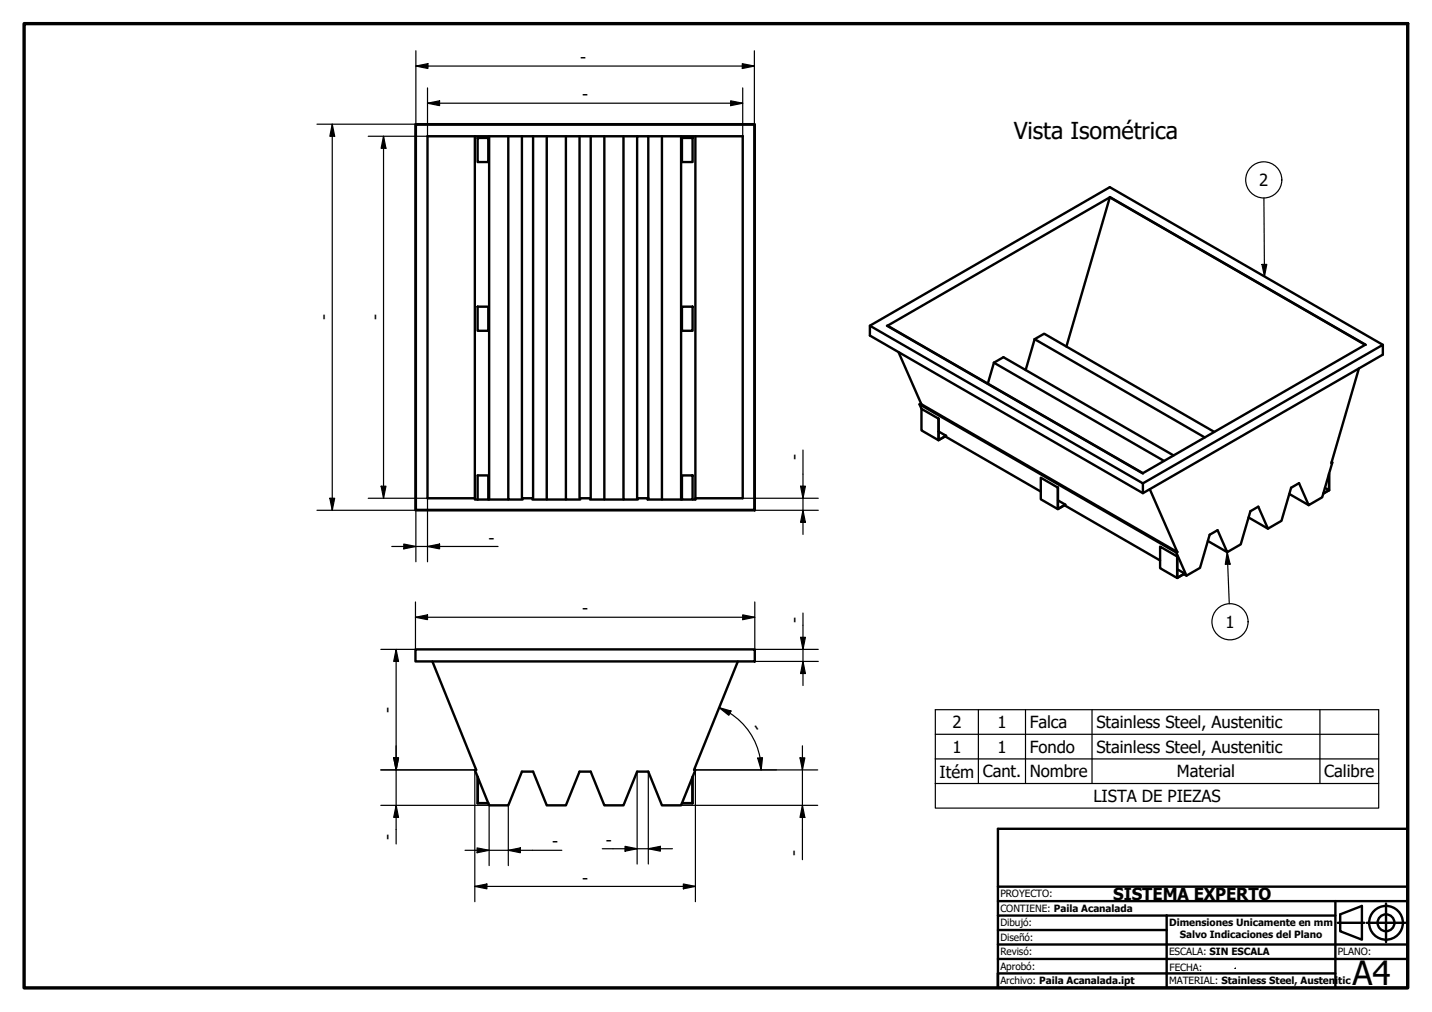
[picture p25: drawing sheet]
<svg xmlns="http://www.w3.org/2000/svg" width="297mm" height="210mm" viewBox="0 0 297 210" stroke-linecap="round" stroke-linejoin="round" font-family="sans-serif">
<defs><g id="words">
<text font-size="6.9" x="280.6" y="204.4">A4</text>
<text font-size="4.8" x="210.3" y="28.8">Vista Isométrica</text>
<g font-size="3.5">
<text x="120.3" y="13.1">-</text>
<text x="120.7" y="20.8">-</text>
<text x="261.2" y="38.6">2</text>
<text x="68.3" y="66.4" transform="rotate(-90 68.3 66.4)">-</text>
<text x="79" y="66.4" transform="rotate(-90 79 66.4)">-</text>
<text x="166" y="95.3" transform="rotate(-90 166 95.3)">-</text>
<text x="101.3" y="112.8">-</text>
<text x="120.7" y="127.4">-</text>
<text x="166" y="129.2" transform="rotate(-90 166 129.2)">-</text>
<text x="254.2" y="130.2">1</text>
<text x="81.6" y="147.8" transform="rotate(-90 81.6 147.8)">-</text>
<text x="155.6" y="151.1" transform="rotate(56 155.6 151.1)">-</text>
<text x="197.5" y="151">2</text>
<text x="206.9" y="151">1</text>
<text x="213.6" y="151.1">Falca</text>
<text x="227.4" y="151.1">Stainless Steel, Austenitic</text>
<text x="194.9" y="161.4">Itém</text>
<text x="197.5" y="156.1">1</text>
<text x="203.8" y="161.2">Cant.</text>
<text x="206.9" y="156.1">1</text>
<text x="213.6" y="156.2">Fondo</text>
<text x="213.6" y="161.3">Nombre</text>
<text x="227.4" y="156.2">Stainless Steel, Austenitic</text>
<text x="244.1" y="161.3">Material</text>
<text x="274.7" y="161.3">Calibre</text>
<text x="226.8" y="166.3">LISTA DE PIEZAS</text>
<text x="81.6" y="174.3" transform="rotate(-90 81.6 174.3)">-</text>
<text x="114.5" y="175.8">-</text>
<text x="125.7" y="175.5">-</text>
<text x="165.9" y="177.6" transform="rotate(-90 165.9 177.6)">-</text>
<text x="120.7" y="183.3">-</text>
<text x="230.9" y="186.6">SISTEMA EXPERTO</text>
</g>
<g font-size="2.1">
<text x="207.5" y="186.2">PROYECTO:</text>
<text x="207.5" y="189.2">CONTIENE: Paila Acanalada</text>
<text x="207.5" y="195.2">Diseñó:</text>
<text x="207.5" y="192.2">Dibujó:</text>
<text x="242.5" y="192.1">Dimensiones Unicamente en mm</text>
<text x="244.7" y="194.6">Salvo Indicaciones del Plano</text>
<text x="207.5" y="201.2">Aprobó:</text>
<text x="207.5" y="198.2">Revisó:</text>
<text x="242.5" y="198.2">ESCALA: SIN ESCALA</text>
<text x="242.6" y="201.4">FECHA:</text>
<text x="277.5" y="198.2">PLANO:</text>
<text x="207.5" y="204.2">Archivo: Paila Acanalada.ipt</text>
<text x="242.5" y="204.2">MATERIAL: Stainless Steel, Austeni</text>
<text x="277.6" y="204.2">tic</text>
</g>
</g></defs>
<!-- layer: Visible (ISO) -->
<g fill="none" stroke="#000" stroke-width=".5">
<path d="M86.2 25.8h70.4v80h-70.4zM86.3 25.8h70.2v80h-70.2zM98.5 28.3h9.8M98.5 28.3v75.3h.6M98.5 28.3h-9.8v75h9.8M99.1 28.6h2.2v5h-2.2zM101.5 28.3v75.3h-.2M105.4 28.3v75.3h3v-.3M108.3 28.3v75h2.3v-75M108.3 28.3h2.3M110.6 28.3h9.6M113.4 28.3v75.3"/>
<path d="M117.4 28.3v75.3h3v-.3M120.2 28.3v75h2.3v-75M120.2 28.3h2.3M122.5 28.3h9.7M125.4 28.3v75.3M129.3 28.3v75.3h3v-.3M132.2 28.3h2.3v75h-2.3zM134.5 28.3h19.6v75h-9.9M137.3 28.3v75.3M141.3 28.3v75.3M141.5 28.6h2.2v5h-2.2zM144.2 28.3v75.3h-.5"/>
<path d="M230.2 40.9l-46.1 26.7 53 30.5 46.1-26.6-53-30.6-9 31M230.2 40.9l53.1 30.6M99.1 63.6h2.2v5h-2.2zM141.5 63.6h2.2v5h-2.2zM180.4 67.6l56.7 32.7v2M184 67.6l53.1 30.6M186.4 73l4.7 10.8 53.1 30.7M206.2 75.2l1.9-1.1 35.3 20.4M206.2 75.2l35.3 20.4M206.2 75.2l-1.3 4.4M214.6 70.4l2-1.2 35.3 20.4M214.6 70.4l35.3 20.3"/>
<path d="M214.6 70.4l-1.8 6.3M281.9 76.4l-5.7 19.7 .2-.2-2.1 7.2-2.8 1.7-2-4.6-1.7 1-2 6.8-2.8 1.7-2-4.6-1.6 .9-2 6.9-2.8 1.6-2-4.5-1.7 .9-2 6.9-2.8 1.6-2.1-4.8 .2-.1M286.8 71.5l-56.6-32.7-49.8 28.8v2l56.7 32.7 49.7-28.7v-2.1l-49.7 28.8M99.1 98.6h2.2v5h-2.2zM141.5 98.6h2.2v5h-2.2zM191 83.7l-.3 .2M191.1 84.8l-.4-.9 53.3 30.7M191.1 84.8l3.6 2v4.5l-3.6-2zM194.7 86.8v4.5l1.5-.9-1.5-.9M196.1 90.5l19.8 11.5M196.2 90.4h.1M196.2 90.4l-1.5 .9"/>
<path d="M215.9 99.1l3.5 2v4.5l-3.5-2zM275.7 98.3v3.4l-.9-.5M275.7 98.2v3.5l-1.2 .7M276.2 95.9h.2M101.5 103.6h3.9M110.4 103.3v.3h7M122.4 103.3v.3h6.9M134.3 103.3v.3h7.2M219.4 101.1l.1 4.4 1.5-.8-1.5-.9M220.8 104.8l19.8 11.4M221 104.7l-1.6 .9M238.5 101.5l5.7 13"/>
<path d="M240.6 113.4l3.6 2v4.5l-3.6-2.1zM244.2 115.4v4.4l1.5-.8-1.5-.9M245.6 119.1l.5 .3M245.7 119l-1.5 .9M250.5 112.2l4.1 2.3M259 107.3l4 2.4M267.4 102.5l4.1 2.3M86.2 134.7h70.4v2.5h-70.4zM89.7 137.2l9.1 22.5h-.3l3 7.3h3.9l2.9-7h2.3l2.8 7h4l2.8-7h2.3l2.9 7h3.9l2.9-7h2.3l2.8 7h4l2.9-7.3h-.2l9.1-22.5M99.1 161.1v5.5h2.2M99.1 166.6h2.2M141.5 166.6h2.1"/>
<path d="M143.7 161.1v5.5h-2.2"/>
</g>
<g fill="none" stroke="#000" stroke-width=".25">
<path d="M261.8 54.8h1l-.5 2.5zM262.2 41.1l.1 16.2M254.6 114.5l.6 2.5h-1zM254.6 114.5l.4 10.7M194 157.4h92v-10.2h-92v15.3M194 152.3h92M202.9 147.2v15.3M212.7 147.2v15.3M226.5 147.2v15.3M273.8 147.2v15.3M286 157.4v5.1h-92M194 162.5v5.1h92v-5.1"/>
<circle cx="262.1" cy="37.3" r="3.7"/>
<circle cx="255.1" cy="129" r="3.7"/>
</g>
<!-- layer: Borde (ISO) -->
<path d="M5 4.9h287v200h-287z" fill="none" stroke="#000" stroke-width=".7"/>
<g fill="none" stroke="#000" stroke-width=".5">
<path d="M207 189.9v-18h85v33h-85M207 192.9h35M207 195.9h85M207 198.9h85M207 183.9h85M207 186.9h85M242 189.9h-35v15v-3h70M242 189.9v15M242 189.9h35M277 186.9v18M277.5 191.4h5.5M278 189.7l4.5-1.8v7l-4.5-1.7z"/>
<path d="M283.5 191.4h8M287.5 187.4v8"/>
<circle cx="287.5" cy="191.4" r="3.5"/>
<circle cx="287.5" cy="191.4" r="1.75"/>
</g>
<!-- layer: 0 -->
<path d="M256.2 200.8h.1" fill="none" stroke="#000" stroke-width=".25"/>
<path d="M291.4 198.9h.6" fill="none" stroke="#000" stroke-width=".25"/>
<g fill="#000">
<path d="M261.8 54.8h1l-.5 2.5z" fill-rule="evenodd"/>
<path d="M254.6 114.5l.6 2.5h-1z" fill-rule="evenodd"/>
</g>
<!-- layer: Cota (ISO) -->
<g fill="none" stroke="#000" stroke-width=".25">
<path d="M86.3 13.7l2.5-.5v1zM86.3 13.7h70.2M86.3 10.5v15.3M88.7 18.2v10.1h-12.3M154 13.2l2.5 .5-2.5 .5zM154.1 18.2v10.1M156.5 10.5v15.3M65.7 25.8h20.5M68.9 25.8l.5 2.5h-1zM68.9 25.8v80M79.6 28.3l.5 2.5h-1zM79.6 28.3v75"/>
<path d="M88.7 21.4l2.5-.5v1zM88.7 21.4h65.4M151.6 20.9l2.5 .5-2.5 .5zM166.6 93.3v17.5M65.7 105.8h20.5M68.4 103.3h1l-.5 2.5zM76.4 103.3h12.3v13.2M79.1 100.8h1l-.5 2.5zM81.3 113.3h22M83.8 112.8l2.5 .5-2.5 .5zM86.3 105.8v10.7M88.7 113.3l2.5-.5v1z"/>
<path d="M154 103.3h15.7M156.6 105.8h13.1M166.1 100.8h1l-.5 2.5zM166.6 105.8l.5 2.5h-1zM82.2 134.7l.5 2.5h-1zM82.2 134.7v40.4M86.2 128l2.5-.5v1zM86.2 124.9v9.8h-7.2M86.2 128h70.4M154.1 127.5l2.5 .5-2.5 .5zM156.6 137.2h13.1M156.6 124.9v9.8h13.1"/>
<path d="M166.1 132.2h1l-.5 2.5zM166.6 137.2l.5 2.5h-1zM166.6 127.2v15M79 159.7h19.5v27.3M81.7 157.2h1l-.5 2.5zM149.2 146.8l2.4 .7-.4 .9zM149.2 146.8l2.2 1.1M151.4 147.9a13.9 13.9 0 0 1 6.5 11.8M157.2 157.2h1l-.3 2.5zM165.9 157.2h1l-.5 2.5zM166.4 154.7v23.6M169.6 159.7h-25.4v27.3"/>
<path d="M79 167h22.5v12.5M82.2 167l.5 2.5h-1zM96.5 176.4h20M99 175.9l2.5 .5-2.5 .5zM105.4 176.4l2.5-.5v1zM105.4 167v12.5M124.9 176h14.6M129.7 175.5l2.5 .5-2.5 .5zM132.2 160v19.2M134.5 176l2.5-.5v1zM134.5 160v19.2M141.3 167h28.3"/>
<path d="M166.4 167l.5 2.5h-1zM98.5 183.9l2.5-.5v1zM98.5 183.9h45.7M141.7 183.4l2.5 .5-2.5 .5z"/>
</g>
<g fill="#000">
<path d="M86.3 13.7l2.5-.5v1z" fill-rule="evenodd"/>
<path d="M154 13.2l2.5 .5-2.5 .5z" fill-rule="evenodd"/>
<path d="M68.9 25.8l.5 2.5h-1z" fill-rule="evenodd"/>
<path d="M79.6 28.3l.5 2.5h-1z" fill-rule="evenodd"/>
<path d="M88.7 21.4l2.5-.5v1z" fill-rule="evenodd"/>
<path d="M151.6 20.9l2.5 .5-2.5 .5z" fill-rule="evenodd"/>
<path d="M68.4 103.3h1l-.5 2.5z" fill-rule="evenodd"/>
<path d="M79.1 100.8h1l-.5 2.5z" fill-rule="evenodd"/>
<path d="M83.8 112.8l2.5 .5-2.5 .5z" fill-rule="evenodd"/>
<path d="M88.7 113.3l2.5-.5v1z" fill-rule="evenodd"/>
<path d="M166.1 100.8h1l-.5 2.5z" fill-rule="evenodd"/>
<path d="M166.6 105.8l.5 2.5h-1z" fill-rule="evenodd"/>
<path d="M82.2 134.7l.5 2.5h-1z" fill-rule="evenodd"/>
<path d="M86.2 128l2.5-.5v1z" fill-rule="evenodd"/>
<path d="M154.1 127.5l2.5 .5-2.5 .5z" fill-rule="evenodd"/>
<path d="M166.1 132.2h1l-.5 2.5z" fill-rule="evenodd"/>
<path d="M166.6 137.2l.5 2.5h-1z" fill-rule="evenodd"/>
<path d="M81.7 157.2h1l-.5 2.5z" fill-rule="evenodd"/>
<path d="M81.7 157.2h1l-.5 2.5z" fill-rule="evenodd"/>
<path d="M149.2 146.8l2.4 .7-.4 .9z" fill-rule="evenodd"/>
<path d="M157.2 157.2h1l-.3 2.5z" fill-rule="evenodd"/>
<path d="M165.9 157.2h1l-.5 2.5z" fill-rule="evenodd"/>
<path d="M82.2 167l.5 2.5h-1z" fill-rule="evenodd"/>
<path d="M99 175.9l2.5 .5-2.5 .5z" fill-rule="evenodd"/>
<path d="M105.4 176.4l2.5-.5v1z" fill-rule="evenodd"/>
<path d="M129.7 175.5l2.5 .5-2.5 .5z" fill-rule="evenodd"/>
<path d="M134.5 176l2.5-.5v1z" fill-rule="evenodd"/>
<path d="M166.4 167l.5 2.5h-1z" fill-rule="evenodd"/>
<path d="M98.5 183.9l2.5-.5v1z" fill-rule="evenodd"/>
<path d="M141.7 183.4l2.5 .5-2.5 .5z" fill-rule="evenodd"/>
</g>
<use href="#words"/>
</svg>
